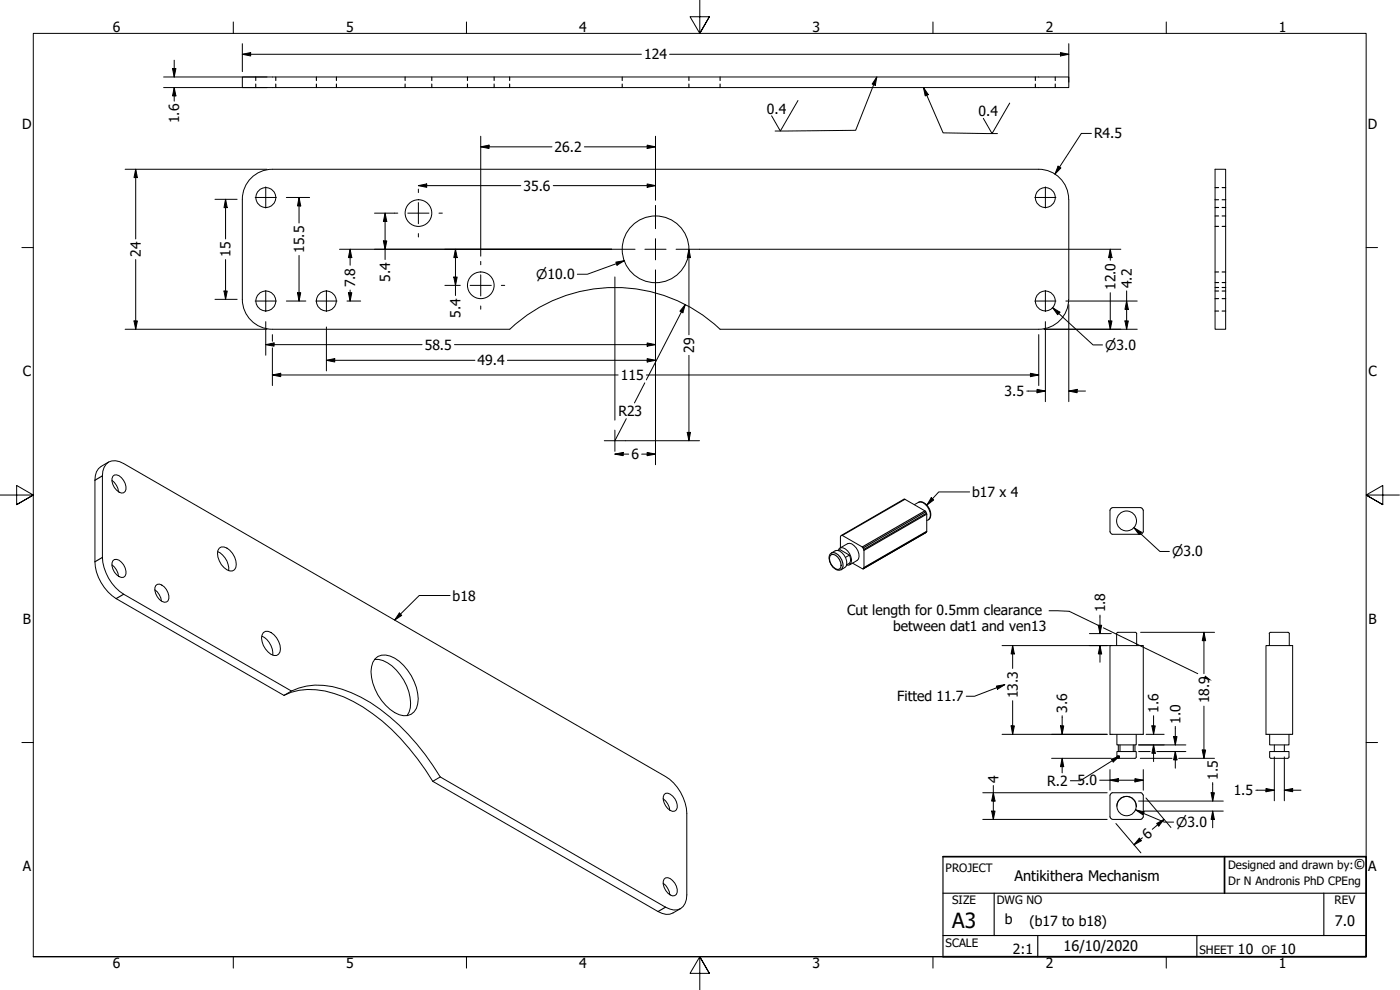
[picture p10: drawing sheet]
<svg xmlns="http://www.w3.org/2000/svg" width="420mm" height="297mm" viewBox="0 0 420 297" stroke-linecap="round" stroke-linejoin="round" font-family="sans-serif">
<defs><g id="words">
<text font-size="6.3" x="285.8" y="278.5">A3</text>
<g font-size="4.4">
<text x="406.2" y="260.8">©</text>
<text x="304.5" y="264.3">Antikithera Mechanism</text>
<text x="400.6" y="277.8">7.0</text>
<text x="319.2" y="285.4">16/10/2020</text>
</g>
<g font-size="4.2">
<text x="33.9" y="9.6">6</text>
<text x="103.8" y="9.6">5</text>
<text x="173.9" y="9.6">4</text>
<text x="243.8" y="9.6">3</text>
<text x="313.9" y="9.6">2</text>
<text x="383.8" y="9.6">1</text>
<text x="193.3" y="17.9">124</text>
<text x="230.2" y="34.1">0.4</text>
<text x="293.7" y="34.8">0.4</text>
<text x="6.6" y="38.7">D</text>
<text x="53.8" y="37" transform="rotate(-90 53.8 37)">1.6</text>
<text x="328.3" y="41.5">R4.5</text>
<text x="410.5" y="38.7">D</text>
<text x="166.5" y="45.6">26.2</text>
<text x="157.1" y="57.2">35.6</text>
<text x="42.3" y="77.1" transform="rotate(-90 42.3 77.1)">24</text>
<text x="69.2" y="77.1" transform="rotate(-90 69.2 77.1)">15</text>
<text x="91.3" y="75.8" transform="rotate(-90 91.3 75.8)">15.5</text>
<text x="106.6" y="86.2" transform="rotate(-90 106.6 86.2)">7.8</text>
<text x="117.1" y="84.5" transform="rotate(-90 117.1 84.5)">5.4</text>
<text x="334.7" y="87" transform="rotate(-90 334.7 87)">12.0</text>
<text x="339.7" y="86.5" transform="rotate(-90 339.7 86.5)">4.2</text>
<text x="138.2" y="95.3" transform="rotate(-90 138.2 95.3)">5.4</text>
<text x="127.5" y="104.9">58.5</text>
<text x="208.3" y="105.8" transform="rotate(-90 208.3 105.8)">29</text>
<text x="6.8" y="112.9">C</text>
<text x="143.3" y="109.6">49.4</text>
<text x="186.3" y="114">115</text>
<text x="410.7" y="112.9">C</text>
<text x="301.5" y="118.9">3.5</text>
<text x="185.6" y="124.8">R23</text>
<text x="189.5" y="137.7">6</text>
<text x="291.8" y="149.2">b17 x 4</text>
<text x="135.8" y="180.2">b18</text>
<text x="254.2" y="184.4">Cut length for 0.5mm clearance</text>
<text x="331.6" y="183.8" transform="rotate(-90 331.6 183.8)">1.8</text>
<text x="6.9" y="187.2">B</text>
<text x="268.1" y="189.4">between dat1 and ven13</text>
<text x="410.7" y="187.2">B</text>
<text x="305.4" y="209.5" transform="rotate(-90 305.4 209.5)">13.3</text>
<text x="269.3" y="210.5">Fitted 11.7</text>
<text x="320.3" y="213.9" transform="rotate(-90 320.3 213.9)">3.6</text>
<text x="347.7" y="213.9" transform="rotate(-90 347.7 213.9)">1.6</text>
<text x="362.8" y="211.1" transform="rotate(-90 362.8 211.1)">18.9</text>
<text x="354.2" y="217.2" transform="rotate(-90 354.2 217.2)">1.0</text>
<text x="299.6" y="234.9" transform="rotate(-90 299.6 234.9)">4</text>
<text x="314.2" y="235.8">R.2</text>
<text x="323.4" y="235.6">5.0</text>
<text x="365.5" y="234" transform="rotate(-90 365.5 234)">1.5</text>
<text x="370.2" y="238.6">1.5</text>
<text x="344.4" y="252" transform="rotate(-40 344.4 252)">6</text>
<text x="6.8" y="261.4">A</text>
<text x="410.6" y="261.4">A</text>
<text x="301.6" y="277.4">b</text>
<text x="308.9" y="277.8">(b17 to b18)</text>
<text x="304" y="286.3">2:1</text>
<text x="371.5" y="286.2">10</text>
<text x="384.3" y="286.2">10</text>
<text x="33.9" y="290.5">6</text>
<text x="103.8" y="290.5">5</text>
<text x="173.9" y="290.5">4</text>
<text x="243.8" y="290.5">3</text>
<text x="313.9" y="290.5">2</text>
<text x="383.8" y="290.5">1</text>
</g>
<g font-size="4">
<text x="160.9" y="83.8">⌀10.0</text>
<text x="331.7" y="105">⌀3.0</text>
<text x="351.7" y="166.9">⌀3.0</text>
<text x="353" y="248.1">⌀3.0</text>
</g>
<g font-size="3.5">
<text x="283.8" y="261.7">PROJECT</text>
<text x="368.6" y="260.8">Designed and drawn by:</text>
<text x="368.6" y="265.5">Dr N Andronis PhD CPEng</text>
<text x="285.8" y="271.3">SIZE</text>
<text x="299.1" y="271.3">DWG NO</text>
<text x="400.5" y="271.3">REV</text>
<text x="283.8" y="284">SCALE</text>
<text x="360" y="286.2">SHEET</text>
<text x="378.7" y="286.2">OF</text>
</g>
</g></defs>
<!-- layer: Visible (ANSI) -->
<g fill="none" stroke="#000" stroke-width=".3">
<path d="M72.7 23.1h248.1v3.2h-248.1zM81.7 50.8a9 9 0 0 0-9 9v30a9 9 0 0 0 9 9M81.7 50.8h230a9 9 0 0 1 9 9l.1 30a9.1 9.1 0 0 1-9.1 9h-95.6M364.7 50.8h3.1v48h-3.1zM81.7 98.8h71.3a46 46 0 0 1 63.1 0M32.6 138.6a5.3 5.3 0 0 0-4.1 5.5v24.5a14.2 14.2 0 0 0 6.3 11l50.4 29M33.6 144.1a4.8 4.8 0 0 1 2 3.5M33.9 142.9a1.69 1.69 0 0 1 2.5 .4 3.9 3.9 0 0 1 1.1 4.2 1.6 1.6 0 0 1-2.5-.4 3.9 3.9 0 0 1-1.1-4.2zM274.4 151.4a2.78 2.78 0 0 1 4.6 1.5 2.27 2.27 0 0 1-.9 3.3M277.8 159.8h.1M277.8 159.8l.3-.4v-5.2l-.3-.6-6.5-3.8-18.8 10.8M277.8 159.8l-18.8 10.9"/>
<path d="M333.2 152.9l-.1 6.6 .4 .6 .4 .2h8.7l.5-.8-.1-6.6M333.5 152.5l-.3 .4M333.5 152.5l.4-.2h8.5l.3 .2M342.7 152.5l.3 .4M33.6 169.5a4.8 4.8 0 0 1 2 3.4M33.9 168.3a1.69 1.69 0 0 1 2.5 .4 3.9 3.9 0 0 1 1.1 4.1 1.67 1.67 0 0 1-2.5-.3 3.9 3.9 0 0 1-1.1-4.2zM46.4 176.9a4.8 4.8 0 0 1 2 3.4M46.7 175.7l.5-.4a3 3 0 0 1 3.2 2.5 2.06 2.06 0 0 1-.4 2.8 2.99 2.99 0 0 1-3.3-2.5l-.2-.9zM65.3 165.5a5.9 5.9 0 0 1 3.3 5.7M65.8 164.5a2.35 2.35 0 0 1 3.2 .6 4.9 4.9 0 0 1 1.4 5.8 2.28 2.28 0 0 1-3.2-.6 5.9 5.9 0 0 1-1.8-5.2zM249.2 166.2a2.34 2.34 0 0 1 4.1 .3 2.61 2.61 0 0 1 .8 2.7 2.61 2.61 0 0 1-2.1 1.9 3.6 3.6 0 0 1-2.8-4.9zM251.5 165.2l.3-.6a1.82 1.82 0 0 1 2.6 .7 3.7 3.7 0 0 1 .8 4l-.5 .3h-.6"/>
<path d="M251.6 165.2l.5-.3 2.8 1.7M252.1 164.5l2.2-1.4a2.26 2.26 0 0 1 2.7 1.3 2.95 2.95 0 0 1 .2 3.8l-2.2 1.3M252.5 160.6l6.5 3.8 .3 .7v5.2l-.3 .4M252.5 160.6l-.3 .4v3.4M254.9 166.6a1.94 1.94 0 0 1-.8 2.9M254.9 166.6l-1.2 .6M255.9 169l3.1 1.7M78.6 190.9a5.9 5.9 0 0 1 3.3 5.6M79 189.8a2.28 2.28 0 0 1 3.2 .6 5.9 5.9 0 0 1 1.8 5.2 1.66 1.66 0 0 1-2.7 .7 5.8 5.8 0 0 1-2.6-5.8zM112.4 197.9a9.3 9.3 0 0 1 7.7 4.6 13 13 0 0 1 2.7 11.2l-.6 1M112.6 197.7a4.4 4.4 0 0 1 5.8-.2 15.1 15.1 0 0 1 6.9 13.7 3.9 3.9 0 0 1-5.5 3.2 14.7 14.7 0 0 1-8.3-14.3l.4-1.4zM333.1 193.7h10v26.6h-10z"/>
<path d="M335.1 193.7v-3.6l.4-.4 5.4 .1 .2 .3v3.6M379.9 193.7h8v26.6h-8zM381 190.1v3.6M381.3 189.7l-.4 .4M381.3 189.7l5.4 .1 .2 .3v3.6M85.2 208.6a19.5 19.5 0 0 1 15.1-.5 51.2 51.2 0 0 1 22.5 16.5l4.9 6.4 2.2 3.4M87.5 207.3l-50.4-29a14.1 14.1 0 0 1-6.4-11.1v-24.4a3.8 3.8 0 0 1 5.2-4.3l163.8 94.5a14 14 0 0 1 6.4 11v24.5a3.8 3.8 0 0 1-5.1 4.2l-1.3-.5-67.6-39.1M87.5 207.3a19.6 19.6 0 0 1 15.1-.5 51.2 51.2 0 0 1 22.5 16.5l2.5 3.1 4.5 6.7M87.5 207.3l-2.3 1.3M129.9 234.4l67.6 39.1a4.4 4.4 0 0 0 4.5 .4l2.3-1.3M132.1 233.1l-2.2 1.3M199 239.6a5 5 0 0 1 2 3.5"/>
<path d="M199.3 238.4a1.65 1.65 0 0 1 2.5 .4 3.8 3.8 0 0 1 1.2 4.2 1.64 1.64 0 0 1-2.6-.4 4 4 0 0 1-1.1-4.2zM333.1 238.7l.1 6.6M333.1 238.7l.4-.7 .4-.1h8.5l.7 .8M335.2 220.3v3.2h5.8v-3.2M335.2 225.5h5.8l-.1 1.8-.3 .2h-5.2l-.2-.4zM335.6 223.5v2M336.1 223.5v2M340.1 223.5v2M340.6 223.5v2M343.1 238.7l-.1 6.6M381 220.3v3.2h5.8v-3.2M382.4 223.5v2"/>
<path d="M385.4 223.5v2M386.4 227.5h-5.2l-.2-.4v-1.6h5.8v1.6l-.4 .4M333.2 245.3l.7 .5M333.9 245.9h8.4M335.2 241.9a2.9 2.9 0 0 1 2.9-2.9 2.9 2.9 0 0 1 2.9 2.9M343 245.3l-.6 .5M199 265a5 5 0 0 1 2 3.4M199.3 263.8a1.65 1.65 0 0 1 2.5 .4 3.8 3.8 0 0 1 1.2 4.1 1.64 1.64 0 0 1-2.6-.3 4 4 0 0 1-1.1-4.2z"/>
<circle cx="79.8" cy="59.3" r="2.98"/>
<circle cx="313.7" cy="59.3" r="2.98"/>
<circle cx="125.6" cy="63.9" r="4"/>
<circle cx="196.7" cy="74.8" r="10"/>
<circle cx="79.8" cy="90.3" r="2.98"/>
<circle cx="97.9" cy="90.3" r="2.98"/>
<circle cx="144.3" cy="85.6" r="4"/>
<circle cx="313.7" cy="90.3" r="2.98"/>
<circle cx="338.1" cy="156.3" r="2.98"/>
<circle cx="338.1" cy="241.9" r="2.9"/>
</g>
<!-- layer: Visible Narrow (ANSI) -->
<g fill="none" stroke="#000" stroke-width=".34">
<path d="M30.7 142.8l-2.2 1.3M271.6 149.8l-18.8 10.8M275.6 150.7a2.35 2.35 0 0 1 2.7 1.3 3.1 3.1 0 0 1 .3 3.9M277.6 153.3l-18.8 10.8M277.8 159.8l-18.8 10.9M277.8 153.6l-18.8 10.8M278 154l-18.8 10.8M278 159.6l-18.8 10.9M278.1 154.2l-18.8 10.9M278.1 159.4l-18.8 10.9M30.7 167.2l-2.2 1.4M37.1 178.3l-2.3 1.3"/>
<path d="M249.4 166.4a2.19 2.19 0 0 1 2.5 1.5 2.23 2.23 0 0 1 0 2.9 2.52 2.52 0 0 1-2.9-2.4v-1.5zM249.5 165.9a2.29 2.29 0 0 1 2.6 1.3 3 3 0 0 1 .3 3.7M199.7 272.2l-2.2 1.3"/>
</g>
<!-- layer: Hidden (ANSI) -->
<g fill="none" stroke="#000" stroke-width=".34">
<path d="M76.8 23.1v1.1M76.8 25.2v1.1M82.8 23.1v1.1M82.8 25.2v1.1M95 23.1v1.1M95 25.2v1.1M101 23.1v1.1M101 25.2v1.1M121.6 23.1v1.1M121.6 25.2v1.1M129.6 23.1v1.1M129.6 25.2v1.1"/>
<path d="M140.3 23.1v1.1M140.3 25.2v1.1M148.3 23.1v1.1M148.3 25.2v1.1M153 23.1v1.1M153 25.2v1.1M186.7 23.1v1.1M186.7 25.2v1.1M206.8 23.1v1.1M206.8 25.2v1.1M216.1 23.1v1.1M216.1 25.2v1.1"/>
<path d="M310.7 23.1v1.1M310.7 25.2v1.1M316.7 23.1v1.1M316.7 25.2v1.1M364.7 56.3h1M364.7 59.9h1M366.8 56.3h1M366.8 59.9h1M364.7 64.8h1M364.7 62.3h1M364.7 67.9h1M366.8 64.8h1"/>
<path d="M366.8 62.3h1M366.8 67.9h1M364.7 84.8h1M364.7 93.3h1M364.7 87.3h1M364.7 86.3h1M364.7 81.6h1M364.7 89.6h1M366.8 84.8h1M366.8 93.3h1M366.8 87.3h1M366.8 86.3h1"/>
<path d="M366.8 81.6h1M366.8 89.6h1"/>
</g>
<!-- layer: Border (ANSI) -->
<g fill="none" stroke="#000" stroke-width=".3">
<path d="M70 6.6v3.4M140 6.6v3.4M210 0v10l-2.9-5h5.8l-2.9 5 2.9-5M280 6.6v3.4M350 6.6v3.4M6.6 74.3h3.4M410 74.3h3.4M0 148.5h10l-5-2.8v5.7l5-2.9-5 2.9M420 148.5h-10l5-2.8v5.7l-5-2.9 5 2.9M6.6 222.8h3.4M410 222.8h3.4M10 287v-277h400v277h-400h400"/>
<path d="M70 287v3.5M140 287v3.5M212.9 292l-2.9-5 2.9 5h-5.8l2.9-5v10M280 287v3.5M350 287v3.5"/>
</g>
<!-- layer: Title (ANSI) -->
<path d="M283 257h127v30h-127M367.5 257v11" fill="none" stroke="#000" stroke-width=".51"/>
<path d="M283 257v30M283 268h127M298.4 268v12.7M397.3 268v12.7M283 280.7h127M311.4 280.7v6.3M359.2 280.7v6.3" fill="none" stroke="#000" stroke-width=".34"/>
<!-- layer: Symbol (ANSI) -->
<g fill="none" stroke="#000" stroke-width=".3">
<path d="M239.5 30.2l-5.3 9.1-2.6-4.6M263.1 23.1l-.4 2.5-1-.4zM263.1 23.1l-6.3 16-24.2 .2M277.2 26.3l1.4 2.1-.9 .4zM277.2 26.3l5.8 13.6 16.3 .2M303 30.9l-5.3 9.2-2.6-4.6M279.5 149.3l.7 .7-2 1.5zM291 147.6h-9.3l-3.5 3.9M135.1 178.7h-9.3l-7.4 7.3M119.8 183.9l.8 .7-2.2 1.4zM314.8 183.2l6.1 .2 8.8 4.3M331.1 188.4l28.4 13.7"/>
<path d="M299 205.9l2.5-.5-2.1 1.4zM301.5 205.4l-9 3.5h-2.5"/>
</g>
<g fill="#000">
<path d="M263.1 23.1l-.4 2.5-1-.4z" fill-rule="evenodd"/>
<path d="M277.2 26.3l1.4 2.1-.9 .4z" fill-rule="evenodd"/>
<path d="M279.5 149.3l.7 .7-2 1.5z" fill-rule="evenodd"/>
<path d="M119.8 183.9l.8 .7-2.2 1.4z" fill-rule="evenodd"/>
<path d="M299 205.9l2.5-.5-2.1 1.4z" fill-rule="evenodd"/>
<path d="M361.7 202.7l2 1.5-2.5-.6z" fill-rule="evenodd"/>
</g>
<!-- layer: Dimension (ANSI) -->
<g fill="none" stroke="#000" stroke-width=".3">
<path d="M52.3 18.1v5M72.7 16.3l2.5-.5v1zM72.7 16.3h119.8M72.7 13.1v8.4M201 16.3h119.8M318.3 15.8l2.5 .5-2.5 .5zM320.8 13.1v11.6M49.1 26.3h31M49.1 23.1h31M51.8 20.6h1l-.5 2.5zM52.3 26.3l.5 2.5h-1zM52.3 26.3v4"/>
<path d="M37.5 50.8h42.6M40.7 50.8l.5 2.5h-1zM40.7 50.8v20.9M64.5 59.8h6.7M67.7 59.8l.5 2.5h-1zM67.7 59.8v11.9M85.9 59.3h7M89.7 59.3l.6 2.5h-1zM89.7 59.3v7.6M125.6 55.7l2.5-.5v1zM125.6 55.7h30.7M144.3 44.1l2.5-.6v1.1z"/>
<path d="M144.3 44.1h21.4M144.3 40.9v36M166 55.7h30.7M175.4 44.1h21.3M194.2 55.2l2.5 .5-2.5 .5zM194.2 43.5l2.5 .6-2.5 .5zM196.7 40.9v19.1M317.5 49.9l.9 .5-1.8 1.8zM327.5 40h-3l-7.9 12.2M40.7 77.9v20.9M67.7 77.9v11.9M89.7 76.7v13.6"/>
<path d="M101.9 74.8h81.7M105.1 74.8l.5 2.5h-1zM105.1 74.8v4.8M112.4 64h6M115.1 72.3h1l-.5 2.5zM115.6 64l.5 2.4h-1zM115.6 64v13.9M136.7 74.8l.5 2.5h-1zM136.7 74.8v13.9M184.8 78.6l2.6-.4-2.2 1.4zM187.4 78.2l-11.1 4.1h-3M206.8 74.8l.4 2.5h-1z"/>
<path d="M206.8 74.8v25.6M209.9 74.8h126.5M333.2 74.8l.5 2.5h-1zM333.2 74.8v3.3M37.5 98.8h42.6M40.2 96.3h1l-.5 2.5zM64.5 89.8h6.7M67.2 87.3h1l-.5 2.5zM79.8 96.5v10.1M85.9 90.3h5.9M89.3 87.8h1l-.6 2.5zM98 98.1v13.2"/>
<path d="M104.1 90.3h4.1M104.6 87.8h1l-.5 2.5zM105.1 87v3.3M133.5 85.6h3.6M136.2 83.1h1l-.5 2.5zM196.7 88v51.4M205.7 91.4l-.8 2.4-.9-.4zM205.7 91.4l-11.7 22.6M313.4 98.8h27.9M313.7 96.5v24M315.9 92.4l2.2 1.3-.7 .7zM315.9 92.4l12.1 11.1h2.9"/>
<path d="M319.9 90.3h21.4M320.8 91.4v29.1M332.7 96.3h1l-.5 2.5zM333.2 87.8v11M337.6 96.3h1l-.5 2.5zM338.1 90.3l.5 2.5h-1zM338.1 87.3v11.5M79.8 103.4l2.5-.5v1zM79.8 103.4h46.9M81.7 112.5l2.5-.5v1zM81.7 112.5h103.8M81.7 100.4v2"/>
<path d="M81.7 104.4v11.3M98 108.1l2.5-.5v1zM98 108.1h44.5M136.4 103.4h60.3M152.3 108.1h44.4M193.5 114.9l-3.1 6M194 112.5h117.7M194.2 102.9l2.5 .5-2.5 .5zM194.2 107.6l2.5 .5-2.5 .5zM206.8 106.6v25.6M308.1 117.3h5.6M309.2 112l2.5 .5-2.5 .5z"/>
<path d="M311.2 116.8l2.5 .5-2.5 .5zM311.7 100.4v15.3M320.8 117.3l2.5-.5v1zM320.8 117.3h5M184.5 136.3l2.5-.6v1zM184.5 136.3h4.2M187.7 132.2h22.2M188 125.6l-3.5 6.6M192.6 136.3h4.1M194.2 135.7l2.5 .6-2.5 .4zM206.2 129.7h1l-.4 2.5zM340.3 158.4l2.2 1.3-.7 .7z"/>
<path d="M340.3 158.4l7.8 7.1h2.8M300.7 193.7h32.8M303.9 193.7l.5 2.5h-1zM303.9 193.7v6.9M326.9 190.1h6.6M329.6 187.6h1l-.5 2.5zM330.1 193.7l.5 2.5h-1zM330.1 184.6v5.5M330.1 193.7v5M342.3 189.7h22.2M361.3 189.7l.5 2.5h-1zM361.3 189.7v12.4"/>
<path d="M303.4 217.8h1l-.5 2.5zM303.9 210.3v10M318.3 217.8h.9l-.4 2.5zM318.8 214.7v5.6M345.7 217.8h1l-.5 2.5zM346.2 214.7v5.6M352.7 218v5.5M361.3 211.9v15.6M294.9 237.9h37.4M298.1 237.9l.5 2.5h-1zM298.1 235.7v10.2M300.7 220.3h31.6"/>
<path d="M315.6 227.5h17.9M318.8 227.5l.4 2.5h-.9zM318.8 227.5v4.4M330 234.1h13.1M333.1 234.1l2.5-.5v1zM333.1 230.9v6.2M333.5 227.8l2.5-.9-1.9 1.7zM335.4 226.8a.4 .4 0 0 1 .6 .2 .4 .4 0 0 1-.5 .5 .4 .4 0 0 1-.2-.6M336 226.9l-11.8 7.4h-3M340.6 233.6l2.5 .5-2.5 .5zM341.7 223.5h14.2M341.7 225.5h3.5"/>
<path d="M342.2 227.5h9.5M343.1 230.9v6.2M343.9 239.4l7.5 8.9M344 220.3h5.4M346.2 223.5l.5 2.5h-1zM346.2 223.5v5M347.2 225.5h8.7M352.2 221h1l-.5 2.5zM352.7 225.5l.5 2.5h-1zM352.7 225.5v5M353.7 227.5h10.8M360.8 225h1l-.5 2.5z"/>
<path d="M363.5 237.9h.9l-.5 2.5zM363.9 234.8v5.6M376.9 237.1h5.5M379.9 236.6l2.5 .5-2.5 .5zM382.4 227.1v13.2M385.4 237.1l2.5-.5v1zM385.4 237.1h5M385.4 227.1v13.2M294.9 245.9h37.4M297.6 243.4h1l-.5 2.5zM334.9 247.1l7.5 8.8M340.9 243l2.5 .6-.4 .9z"/>
<path d="M340.9 243l8.5 3.7h2.8M341.7 240.4h25.4M341.9 251.5l.7 .8-2.3 1.2zM342.9 251.4l-2.6 2.1M343.3 243.4h23.8M347.1 247.1l2.2-1.2-1.5 1.9zM349.3 245.9l-3.5 2.9M363.9 243.4l.5 2.5h-.9zM363.9 243.4v5"/>
</g>
<g fill="#000">
<path d="M72.7 16.3l2.5-.5v1z" fill-rule="evenodd"/>
<path d="M318.3 15.8l2.5 .5-2.5 .5z" fill-rule="evenodd"/>
<path d="M51.8 20.6h1l-.5 2.5z" fill-rule="evenodd"/>
<path d="M52.3 26.3l.5 2.5h-1z" fill-rule="evenodd"/>
<path d="M40.7 50.8l.5 2.5h-1z" fill-rule="evenodd"/>
<path d="M125.6 55.7l2.5-.5v1z" fill-rule="evenodd"/>
<path d="M144.3 44.1l2.5-.6v1.1z" fill-rule="evenodd"/>
<path d="M194.2 55.2l2.5 .5-2.5 .5z" fill-rule="evenodd"/>
<path d="M194.2 43.5l2.5 .6-2.5 .5z" fill-rule="evenodd"/>
<path d="M317.5 49.9l.9 .5-1.8 1.8z" fill-rule="evenodd"/>
<path d="M67.7 59.8l.5 2.5h-1z" fill-rule="evenodd"/>
<path d="M89.7 59.3l.6 2.5h-1z" fill-rule="evenodd"/>
<path d="M105.1 74.8l.5 2.5h-1z" fill-rule="evenodd"/>
<path d="M115.1 72.3h1l-.5 2.5z" fill-rule="evenodd"/>
<path d="M115.6 64l.5 2.4h-1z" fill-rule="evenodd"/>
<path d="M136.7 74.8l.5 2.5h-1z" fill-rule="evenodd"/>
<path d="M184.8 78.6l2.6-.4-2.2 1.4z" fill-rule="evenodd"/>
<path d="M206.8 74.8l.4 2.5h-1z" fill-rule="evenodd"/>
<path d="M333.2 74.8l.5 2.5h-1z" fill-rule="evenodd"/>
<path d="M40.2 96.3h1l-.5 2.5z" fill-rule="evenodd"/>
<path d="M67.2 87.3h1l-.5 2.5z" fill-rule="evenodd"/>
<path d="M89.3 87.8h1l-.6 2.5z" fill-rule="evenodd"/>
<path d="M104.6 87.8h1l-.5 2.5z" fill-rule="evenodd"/>
<path d="M136.2 83.1h1l-.5 2.5z" fill-rule="evenodd"/>
<path d="M205.7 91.4l-.8 2.4-.9-.4z" fill-rule="evenodd"/>
<path d="M315.9 92.4l2.2 1.3-.7 .7z" fill-rule="evenodd"/>
<path d="M332.7 96.3h1l-.5 2.5z" fill-rule="evenodd"/>
<path d="M337.6 96.3h1l-.5 2.5z" fill-rule="evenodd"/>
<path d="M338.1 90.3l.5 2.5h-1z" fill-rule="evenodd"/>
<path d="M79.8 103.4l2.5-.5v1z" fill-rule="evenodd"/>
<path d="M81.7 112.5l2.5-.5v1z" fill-rule="evenodd"/>
<path d="M98 108.1l2.5-.5v1z" fill-rule="evenodd"/>
<path d="M194.2 102.9l2.5 .5-2.5 .5z" fill-rule="evenodd"/>
<path d="M194.2 107.6l2.5 .5-2.5 .5z" fill-rule="evenodd"/>
<path d="M309.2 112l2.5 .5-2.5 .5z" fill-rule="evenodd"/>
<path d="M311.2 116.8l2.5 .5-2.5 .5z" fill-rule="evenodd"/>
<path d="M320.8 117.3l2.5-.5v1z" fill-rule="evenodd"/>
<path d="M184.5 136.3l2.5-.6v1z" fill-rule="evenodd"/>
<path d="M194.2 135.7l2.5 .6-2.5 .4z" fill-rule="evenodd"/>
<path d="M206.2 129.7h1l-.4 2.5z" fill-rule="evenodd"/>
<path d="M340.3 158.4l2.2 1.3-.7 .7z" fill-rule="evenodd"/>
<path d="M303.9 193.7l.5 2.5h-1z" fill-rule="evenodd"/>
<path d="M329.6 187.6h1l-.5 2.5z" fill-rule="evenodd"/>
<path d="M330.1 193.7l.5 2.5h-1z" fill-rule="evenodd"/>
<path d="M361.3 189.7l.5 2.5h-1z" fill-rule="evenodd"/>
<path d="M303.4 217.8h1l-.5 2.5z" fill-rule="evenodd"/>
<path d="M318.3 217.8h.9l-.4 2.5z" fill-rule="evenodd"/>
<path d="M345.7 217.8h1l-.5 2.5z" fill-rule="evenodd"/>
<path d="M318.8 227.5l.4 2.5h-.9z" fill-rule="evenodd"/>
<path d="M333.5 227.8l2.5-.9-1.9 1.7z" fill-rule="evenodd"/>
<path d="M333.1 234.1l2.5-.5v1z" fill-rule="evenodd"/>
<path d="M340.6 233.6l2.5 .5-2.5 .5z" fill-rule="evenodd"/>
<path d="M346.2 223.5l.5 2.5h-1z" fill-rule="evenodd"/>
<path d="M352.2 221h1l-.5 2.5z" fill-rule="evenodd"/>
<path d="M352.7 225.5l.5 2.5h-1z" fill-rule="evenodd"/>
<path d="M360.8 225h1l-.5 2.5z" fill-rule="evenodd"/>
<path d="M363.5 237.9h.9l-.5 2.5z" fill-rule="evenodd"/>
<path d="M379.9 236.6l2.5 .5-2.5 .5z" fill-rule="evenodd"/>
<path d="M385.4 237.1l2.5-.5v1z" fill-rule="evenodd"/>
<path d="M297.6 243.4h1l-.5 2.5z" fill-rule="evenodd"/>
<path d="M298.1 237.9l.5 2.5h-1z" fill-rule="evenodd"/>
<path d="M341.9 251.5l.7 .8-2.3 1.2z" fill-rule="evenodd"/>
<path d="M340.9 243l2.5 .6-.4 .9z" fill-rule="evenodd"/>
<path d="M347.1 247.1l2.2-1.2-1.5 1.9z" fill-rule="evenodd"/>
<path d="M363.9 243.4l.5 2.5h-.9z" fill-rule="evenodd"/>
</g>
<!-- layer: Center Mark (ANSI) -->
<g fill="none" stroke="#000" stroke-width=".3">
<path d="M76.6 59.3h6.3M79.8 56.1v6.3M125.6 56.8v1M310.6 59.3h6.3M313.7 56.1v6.3M118.4 64h1M122.4 64h6.3M125.6 60.8v6.3M125.6 70.1v1M131.7 64h1.1M144.3 78.4v1M183.6 74.8h7"/>
<path d="M193.5 74.8h6.4M196.7 61.6v7M196.7 71.6v6.4M202.9 74.8h7M76.6 90.3h6.3M79.8 87.2v6.3M94.8 90.3h6.3M98 87.2v6.3M137.1 85.6h1M141.1 85.6h6.3M144.3 82.5v6.3M144.3 91.8v1"/>
<path d="M150.5 85.6h1M184.5 83.1v43M196.7 81v7M310.6 90.3h6.3M313.7 87.2v6.3M181.4 132.2h6.3M184.5 129.1v6.3"/>
</g>
<use href="#words"/>
</svg>
